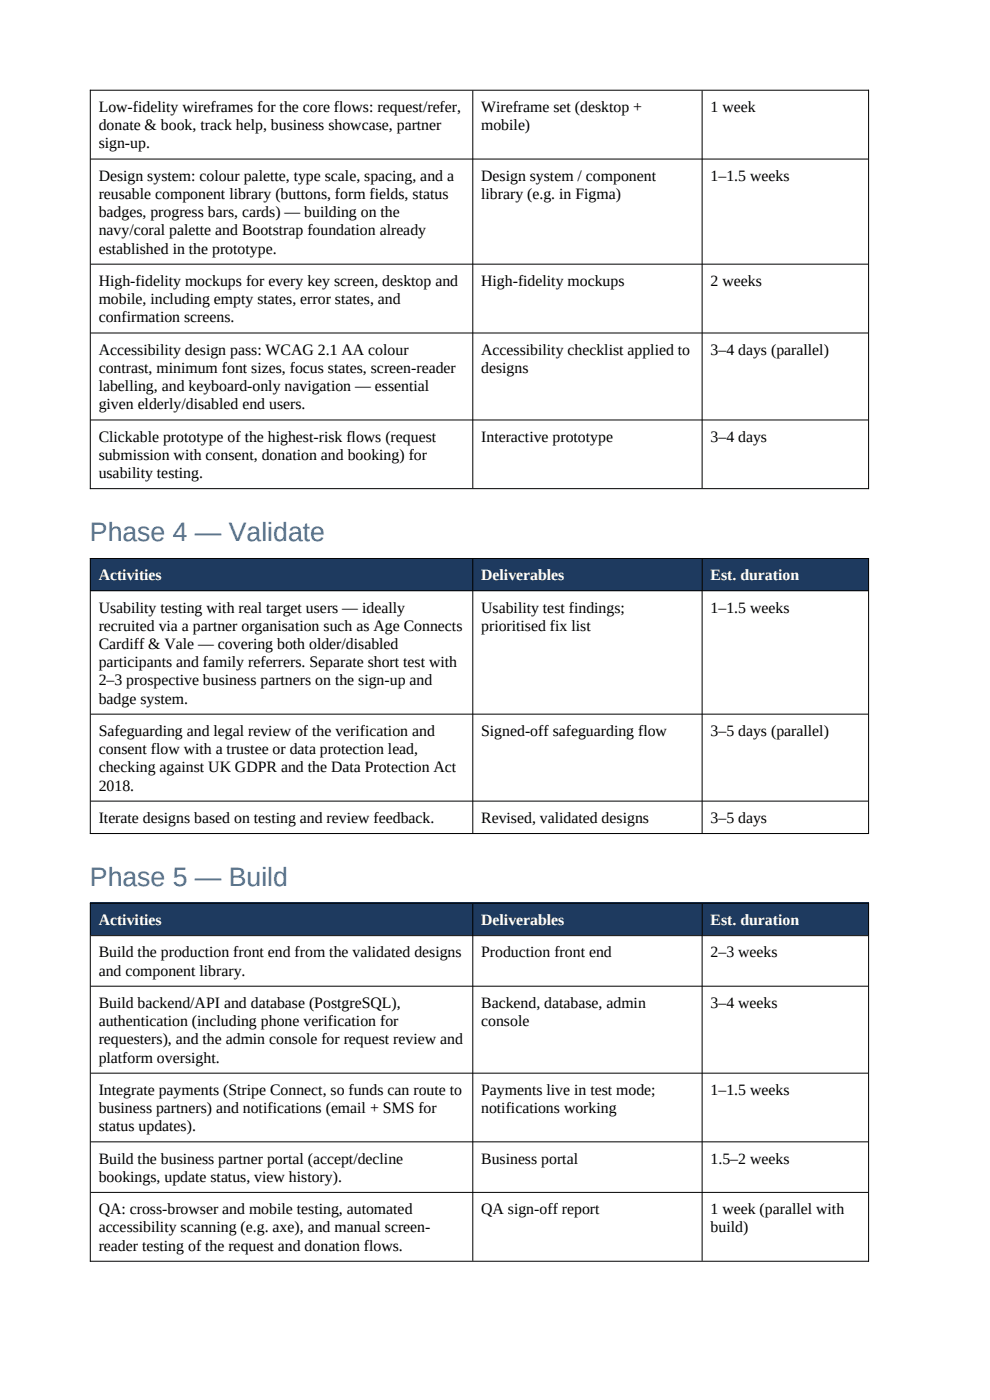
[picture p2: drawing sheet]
<svg xmlns="http://www.w3.org/2000/svg" width="210mm" height="297mm" viewBox="0 0 210 297" stroke-linecap="round" stroke-linejoin="round" font-family="sans-serif">
<defs><g id="words">
<g font-size="5.6" fill="#2e74b5">
<text x="19.1" y="114.7">Phase 4 — Validate</text>
<text x="19.1" y="187.9">Phase 5 — Build</text>
</g>
<g font-size="3.4">
<text x="20.9" y="23.8">Low-fidelity wireframes for the core flows: request/refer,</text>
<text x="102.1" y="23.8">Wireframe set (desktop +</text>
<text x="150.7" y="23.8">1 week</text>
<text x="20.9" y="27.6">donate &amp; book, track help, business showcase, partner</text>
<text x="102.1" y="27.6">mobile)</text>
<text x="20.9" y="31.5">sign-up.</text>
<text x="20.9" y="38.3">Design system: colour palette, type scale, spacing, and a</text>
<text x="102.1" y="38.3">Design system / component</text>
<text x="150.7" y="38.3">1–1.5 weeks</text>
<text x="20.9" y="42.2">reusable component library (buttons, form fields, status</text>
<text x="20.9" y="46.1">badges, progress bars, cards) — building on the</text>
<text x="102.1" y="42.2">library (e.g. in Figma)</text>
<text x="20.9" y="49.9">navy/coral palette and Bootstrap foundation already</text>
<text x="20.9" y="53.8">established in the prototype.</text>
<text x="20.9" y="60.7">High-fidelity mockups for every key screen, desktop and</text>
<text x="20.9" y="64.5">mobile, including empty states, error states, and</text>
<text x="102.1" y="60.7">High-fidelity mockups</text>
<text x="150.7" y="60.7">2 weeks</text>
<text x="20.9" y="68.4">confirmation screens.</text>
<text x="20.9" y="75.2">Accessibility design pass: WCAG 2.1 AA colour</text>
<text x="102.1" y="75.2">Accessibility checklist applied to</text>
<text x="150.7" y="75.2">3–4 days (parallel)</text>
<text x="20.9" y="79.1">contrast, minimum font sizes, focus states, screen-reader</text>
<text x="20.9" y="83">labelling, and keyboard-only navigation — essential</text>
<text x="102.1" y="79.1">designs</text>
<text x="20.9" y="86.8">given elderly/disabled end users.</text>
<text x="20.9" y="93.7">Clickable prototype of the highest-risk flows (request</text>
<text x="102.1" y="93.7">Interactive prototype</text>
<text x="150.7" y="93.7">3–4 days</text>
<text x="20.9" y="97.6">submission with consent, donation and booking) for</text>
<text x="20.9" y="101.4">usability testing.</text>
<text x="20.9" y="129.9">Usability testing with real target users — ideally</text>
<text x="102.1" y="129.9">Usability test findings;</text>
<text x="150.7" y="129.9">1–1.5 weeks</text>
<text x="20.9" y="133.8">recruited via a partner organisation such as Age Connects</text>
<text x="20.9" y="137.7">Cardiff &amp; Vale — covering both older/disabled</text>
<text x="102.1" y="133.8">prioritised fix list</text>
<text x="20.9" y="141.5">participants and family referrers. Separate short test with</text>
<text x="20.9" y="145.4">2–3 prospective business partners on the sign-up and</text>
<text x="20.9" y="149.3">badge system.</text>
<text x="20.9" y="156.1">Safeguarding and legal review of the verification and</text>
<text x="20.9" y="160">consent flow with a trustee or data protection lead,</text>
<text x="102.1" y="156.1">Signed-off safeguarding flow</text>
<text x="150.7" y="156.1">3–5 days (parallel)</text>
<text x="20.9" y="163.8">checking against UK GDPR and the Data Protection Act</text>
<text x="20.9" y="167.7">2018.</text>
<text x="20.9" y="174.6">Iterate designs based on testing and review feedback.</text>
<text x="102.1" y="174.6">Revised, validated designs</text>
<text x="150.7" y="174.6">3–5 days</text>
<text x="20.9" y="203.1">Build the production front end from the validated designs</text>
<text x="102.1" y="203.1">Production front end</text>
<text x="150.7" y="203.1">2–3 weeks</text>
<text x="20.9" y="207">and component library.</text>
<text x="20.9" y="213.8">Build backend/API and database (PostgreSQL),</text>
<text x="102.1" y="213.8">Backend, database, admin</text>
<text x="150.7" y="213.8">3–4 weeks</text>
<text x="20.9" y="217.7">authentication (including phone verification for</text>
<text x="20.9" y="221.5">requesters), and the admin console for request review and</text>
<text x="102.1" y="217.7">console</text>
<text x="20.9" y="225.4">platform oversight.</text>
<text x="20.9" y="232.3">Integrate payments (Stripe Connect, so funds can route to</text>
<text x="102.1" y="232.3">Payments live in test mode;</text>
<text x="150.7" y="232.3">1–1.5 weeks</text>
<text x="20.9" y="236.1">business partners) and notifications (email + SMS for</text>
<text x="20.9" y="240">status updates).</text>
<text x="102.1" y="236.1">notifications working</text>
<text x="20.9" y="246.9">Build the business partner portal (accept/decline</text>
<text x="20.9" y="250.7">bookings, update status, view history).</text>
<text x="102.1" y="246.9">Business portal</text>
<text x="150.7" y="246.9">1.5–2 weeks</text>
<text x="20.9" y="257.6">QA: cross-browser and mobile testing, automated</text>
<text x="102.1" y="257.6">QA sign-off report</text>
<text x="150.7" y="257.6">1 week (parallel with</text>
<text x="20.9" y="261.4">accessibility scanning (e.g. axe), and manual screen-</text>
<text x="150.7" y="261.4">build)</text>
<text x="20.9" y="265.3">reader testing of the request and donation flows.</text>
</g>
<g font-size="3.4" fill="#fff">
<text x="20.9" y="123.1">Activities</text>
<text x="102.1" y="123.1">Deliverables</text>
<text x="150.7" y="123.1">Est. duration</text>
<text x="20.9" y="196.2">Activities</text>
<text x="102.1" y="196.2">Deliverables</text>
<text x="150.7" y="196.2">Est. duration</text>
</g>
</g></defs>
<g fill="#1e3a5f">
<path d="M19.2 118.4h81.1v6.8h-81.1z" fill-rule="evenodd"/>
<path d="M100.3 118.4h48.6v6.8h-48.6z" fill-rule="evenodd"/>
<path d="M148.9 118.4h35.3v6.8h-35.3z" fill-rule="evenodd"/>
<path d="M19.2 191.5h81.1v6.9h-81.1z" fill-rule="evenodd"/>
<path d="M100.3 191.5h48.6v6.9h-48.6z" fill-rule="evenodd"/>
<path d="M148.9 191.5h35.3v6.9h-35.3z" fill-rule="evenodd"/>
<path d="M19.2 118.4h81.1v6.8h-81.1z" fill-rule="evenodd"/>
<path d="M100.3 118.4h48.6v6.8h-48.6z" fill-rule="evenodd"/>
<path d="M148.9 118.4h35.3v6.8h-35.3z" fill-rule="evenodd"/>
<path d="M19.2 191.5h81.1v6.9h-81.1z" fill-rule="evenodd"/>
<path d="M100.3 191.5h48.6v6.9h-48.6z" fill-rule="evenodd"/>
<path d="M148.9 191.5h35.3v6.9h-35.3z" fill-rule="evenodd"/>
</g>
<g fill="none" stroke="#000" stroke-width=".21">
<path d="M19.1 19.1h165.2M19.2 19.1v84.7M100.3 19.2v84.4M148.9 19.2v84.4M184.3 19.1v84.7M19.2 33.7h165M19.2 56h165M19.2 70.6h165M19.2 89.1h165M19.1 103.7h165.2M19.1 118.5h165.2M19.2 118.4v58.5"/>
<path d="M100.3 118.6v58.1M148.9 118.6v58.1M184.3 118.4v58.5M19.2 125.3h165M19.2 151.5h165M19.1 176.8h165.2M19.2 170h165M19.1 191.6h165.2M19.2 191.5v76.2M19.2 198.5h165M100.3 191.7v75.8M148.9 191.7v75.8"/>
<path d="M184.3 191.5v76.2M19.2 209.2h165M19.2 227.7h165M19.2 242.2h165M19.2 253h165M19.1 267.6h165.2"/>
</g>
<use href="#words"/>
</svg>
